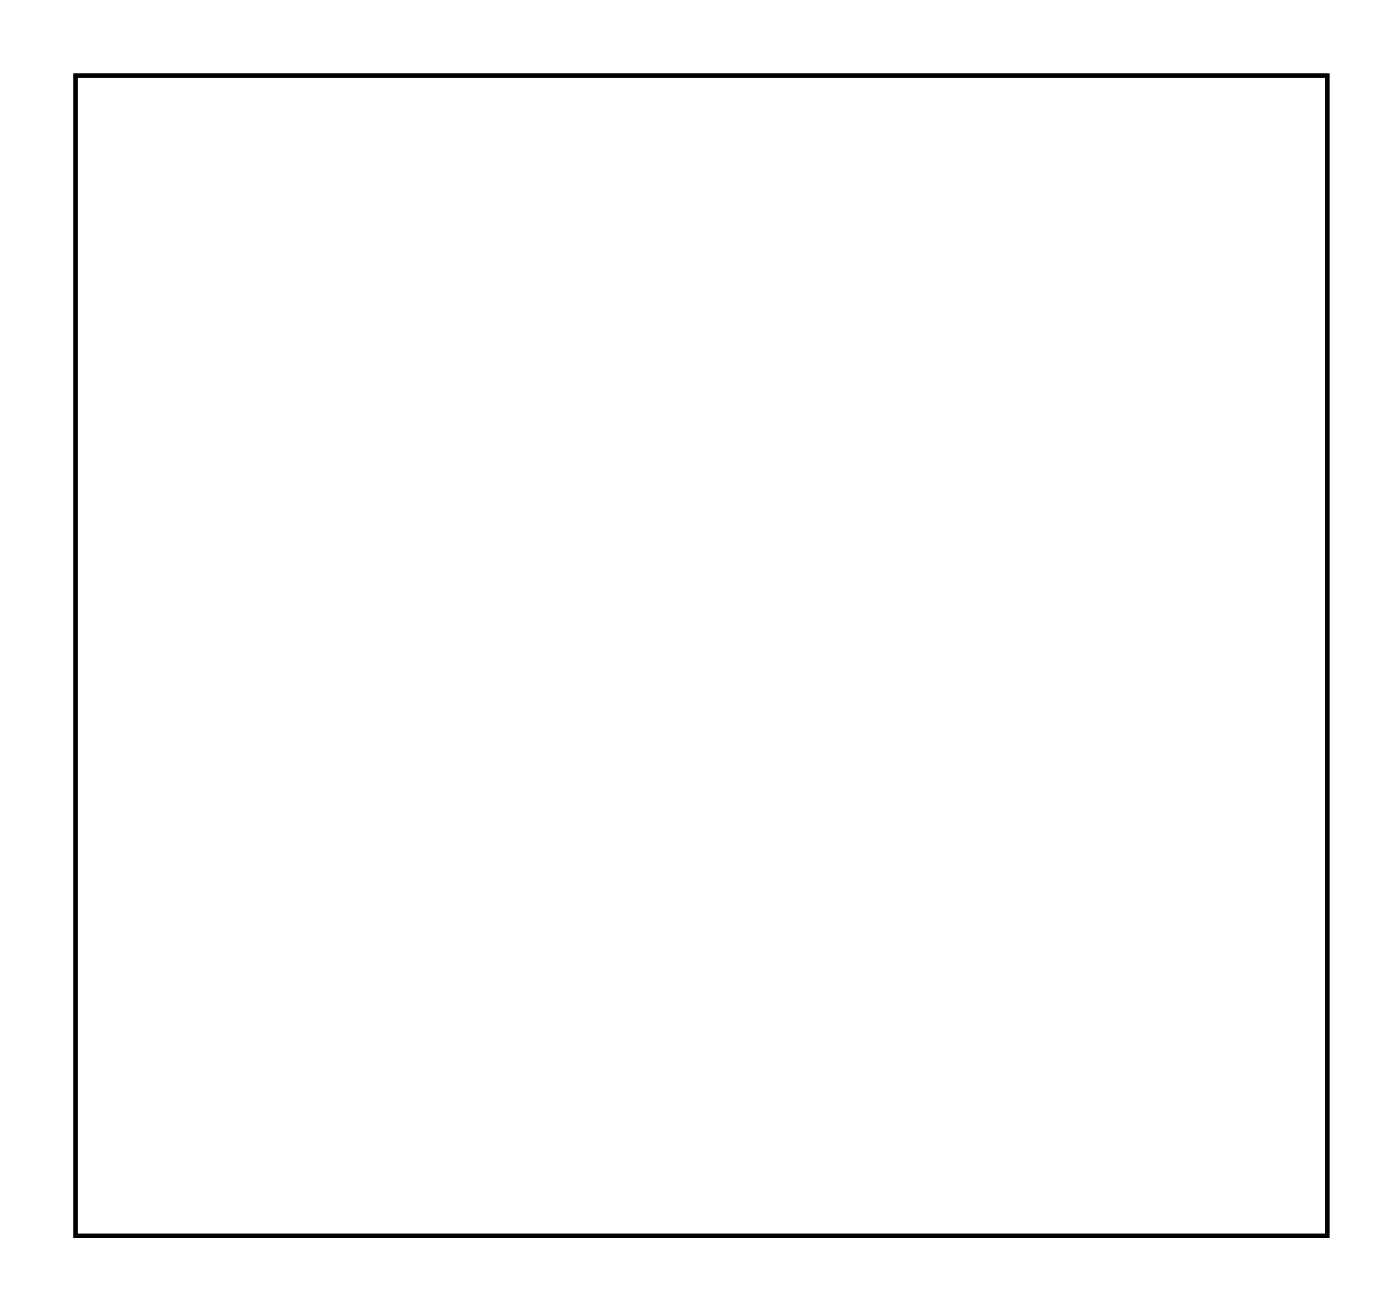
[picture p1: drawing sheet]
<svg xmlns="http://www.w3.org/2000/svg" width="67mm" height="63mm" viewBox="0 0 67 63" stroke-linecap="round" stroke-linejoin="round" font-family="sans-serif">
<path d="M3.6 3.6h60.3v55.8h-60.3z" fill="none" stroke="#000" stroke-width=".2"/>
<path d="M3.6 3.6h60.3v55.8h-60.3zM3.6 3.6v55.8h60.3v-55.8z" fill="#000"/>
<circle cx="48.4" cy="46.9" r=".57" fill="#fff"/>
<circle cx="48.4" cy="46.9" r=".57" fill="none" stroke="#fff" stroke-width=".43"/>
<path d="M47.3 46.4l.4-.2h1.4a.66 .66 0 0 1 .6 .7 .66 .66 0 0 1-.6 .6h-1.4a.66 .66 0 0 1-.6-.4 .66 .66 0 0 1 .2-.7zM48 46.9a.41 .41 0 0 0 .8 0 .41 .41 0 0 0-.8 0z" fill="#fff"/>
<g fill="none" stroke="#fff" stroke-width=".51">
<path d="M47.3 46.4l.4-.2h1.4a.66 .66 0 0 1 .6 .7 .66 .66 0 0 1-.6 .6h-1.4a.66 .66 0 0 1-.6-.4 .66 .66 0 0 1 .2-.7z"/>
<circle cx="48.4" cy="46.9" r=".41"/>
</g>
<circle cx="48.4" cy="44.3" r=".57" fill="#fff"/>
<circle cx="48.4" cy="44.3" r=".57" fill="none" stroke="#fff" stroke-width=".43"/>
<path d="M47.3 43.8l.4-.1h1.4a.66 .66 0 0 1 .6 .6 .66 .66 0 0 1-.6 .7h-1.4a.66 .66 0 0 1-.6-.4 .66 .66 0 0 1 .2-.8zM48 44.3a.41 .41 0 0 0 .8 0 .41 .41 0 0 0-.8 0z" fill="#fff"/>
<g fill="none" stroke="#fff" stroke-width=".51">
<path d="M47.3 43.8l.4-.1h1.4a.66 .66 0 0 1 .6 .6 .66 .66 0 0 1-.6 .7h-1.4a.66 .66 0 0 1-.6-.4 .66 .66 0 0 1 .2-.8z"/>
<circle cx="48.4" cy="44.3" r=".41"/>
</g>
<circle cx="48.4" cy="41.8" r=".57" fill="#fff"/>
<circle cx="48.4" cy="41.8" r=".57" fill="none" stroke="#fff" stroke-width=".43"/>
<path d="M47.3 41.3l.4-.2h1.4a.66 .66 0 0 1 .6 .7 .66 .66 0 0 1-.6 .6h-1.4a.66 .66 0 0 1-.6-.4 .66 .66 0 0 1 .2-.7zM48 41.8a.41 .41 0 0 0 .8 0 .41 .41 0 0 0-.8 0z" fill="#fff"/>
<g fill="none" stroke="#fff" stroke-width=".51">
<path d="M47.3 41.3l.4-.2h1.4a.66 .66 0 0 1 .6 .7 .66 .66 0 0 1-.6 .6h-1.4a.66 .66 0 0 1-.6-.4 .66 .66 0 0 1 .2-.7z"/>
<circle cx="48.4" cy="41.8" r=".41"/>
</g>
<circle cx="48.4" cy="39.2" r=".57" fill="#fff"/>
<circle cx="48.4" cy="39.2" r=".57" fill="none" stroke="#fff" stroke-width=".43"/>
<path d="M47.3 38.8l.4-.2h1.4a.66 .66 0 0 1 .6 .6 .66 .66 0 0 1-.6 .7h-1.4a.66 .66 0 0 1-.6-.4 .66 .66 0 0 1 .2-.7zM48 39.2a.41 .41 0 0 0 .8 0 .41 .41 0 0 0-.8 0z" fill="#fff"/>
<g fill="none" stroke="#fff" stroke-width=".51">
<path d="M47.3 38.8l.4-.2h1.4a.66 .66 0 0 1 .6 .6 .66 .66 0 0 1-.6 .7h-1.4a.66 .66 0 0 1-.6-.4 .66 .66 0 0 1 .2-.7z"/>
<circle cx="48.4" cy="39.2" r=".41"/>
</g>
<circle cx="48.4" cy="36.7" r=".57" fill="#fff"/>
<circle cx="48.4" cy="36.7" r=".57" fill="none" stroke="#fff" stroke-width=".43"/>
<path d="M47.3 36.2l.4-.2h1.4a.66 .66 0 0 1 .6 .7 .66 .66 0 0 1-.6 .7h-1.4a.66 .66 0 0 1-.6-.5 .66 .66 0 0 1 .2-.7zM48 36.7a.41 .41 0 0 0 .8 0 .41 .41 0 0 0-.8 0z" fill="#fff"/>
<g fill="none" stroke="#fff" stroke-width=".51">
<path d="M47.3 36.2l.4-.2h1.4a.66 .66 0 0 1 .6 .7 .66 .66 0 0 1-.6 .7h-1.4a.66 .66 0 0 1-.6-.5 .66 .66 0 0 1 .2-.7z"/>
<circle cx="48.4" cy="36.7" r=".41"/>
</g>
<circle cx="48.4" cy="34.2" r=".57" fill="#fff"/>
<circle cx="48.4" cy="34.2" r=".57" fill="none" stroke="#fff" stroke-width=".43"/>
<path d="M47.3 33.7l.4-.2h1.4a.66 .66 0 0 1 .6 .7 .66 .66 0 0 1-.6 .6h-1.4a.66 .66 0 0 1-.6-.4 .66 .66 0 0 1 .2-.7zM48 34.2a.41 .41 0 0 0 .8 0 .41 .41 0 0 0-.8 0z" fill="#fff"/>
<g fill="none" stroke="#fff" stroke-width=".51">
<path d="M47.3 33.7l.4-.2h1.4a.66 .66 0 0 1 .6 .7 .66 .66 0 0 1-.6 .6h-1.4a.66 .66 0 0 1-.6-.4 .66 .66 0 0 1 .2-.7z"/>
<circle cx="48.4" cy="34.2" r=".41"/>
</g>
<circle cx="48.4" cy="31.6" r=".57" fill="#fff"/>
<circle cx="48.4" cy="31.6" r=".57" fill="none" stroke="#fff" stroke-width=".43"/>
<path d="M47.3 31.1l.4-.1h1.4a.66 .66 0 0 1 .6 .6 .66 .66 0 0 1-.6 .7h-1.4a.66 .66 0 0 1-.6-.4 .66 .66 0 0 1 .2-.8zM48 31.6a.41 .41 0 0 0 .8 0 .41 .41 0 0 0-.8 0z" fill="#fff"/>
<g fill="none" stroke="#fff" stroke-width=".51">
<path d="M47.3 31.1l.4-.1h1.4a.66 .66 0 0 1 .6 .6 .66 .66 0 0 1-.6 .7h-1.4a.66 .66 0 0 1-.6-.4 .66 .66 0 0 1 .2-.8z"/>
<circle cx="48.4" cy="31.6" r=".41"/>
</g>
<circle cx="48.4" cy="29.1" r=".57" fill="#fff"/>
<circle cx="48.4" cy="29.1" r=".57" fill="none" stroke="#fff" stroke-width=".43"/>
<path d="M47.3 28.6l.4-.2h1.4a.66 .66 0 0 1 .6 .7 .66 .66 0 0 1-.6 .6h-1.4a.66 .66 0 0 1-.6-.4 .66 .66 0 0 1 .2-.7zM48 29.1a.41 .41 0 0 0 .8 0 .41 .41 0 0 0-.8 0z" fill="#fff"/>
<g fill="none" stroke="#fff" stroke-width=".51">
<path d="M47.3 28.6l.4-.2h1.4a.66 .66 0 0 1 .6 .7 .66 .66 0 0 1-.6 .6h-1.4a.66 .66 0 0 1-.6-.4 .66 .66 0 0 1 .2-.7z"/>
<circle cx="48.4" cy="29.1" r=".41"/>
</g>
<circle cx="48.4" cy="26.5" r=".57" fill="#fff"/>
<circle cx="48.4" cy="26.5" r=".57" fill="none" stroke="#fff" stroke-width=".43"/>
<path d="M47.3 26.1l.4-.2h1.4a.66 .66 0 0 1 .6 .6 .66 .66 0 0 1-.6 .7h-1.4a.66 .66 0 0 1-.6-.4 .66 .66 0 0 1 .2-.7zM48 26.5a.41 .41 0 0 0 .8 0 .41 .41 0 0 0-.8 0z" fill="#fff"/>
<g fill="none" stroke="#fff" stroke-width=".51">
<path d="M47.3 26.1l.4-.2h1.4a.66 .66 0 0 1 .6 .6 .66 .66 0 0 1-.6 .7h-1.4a.66 .66 0 0 1-.6-.4 .66 .66 0 0 1 .2-.7z"/>
<circle cx="48.4" cy="26.5" r=".41"/>
</g>
<circle cx="48.4" cy="24" r=".57" fill="#fff"/>
<circle cx="48.4" cy="24" r=".57" fill="none" stroke="#fff" stroke-width=".43"/>
<path d="M47.3 23.5l.4-.2h1.4a.66 .66 0 0 1 .6 .7 .66 .66 0 0 1-.6 .7h-1.4a.66 .66 0 0 1-.6-.5 .66 .66 0 0 1 .2-.7zM48 24a.41 .41 0 0 0 .8 0 .41 .41 0 0 0-.8 0z" fill="#fff"/>
<g fill="none" stroke="#fff" stroke-width=".51">
<path d="M47.3 23.5l.4-.2h1.4a.66 .66 0 0 1 .6 .7 .66 .66 0 0 1-.6 .7h-1.4a.66 .66 0 0 1-.6-.5 .66 .66 0 0 1 .2-.7z"/>
<circle cx="48.4" cy="24" r=".41"/>
</g>
<circle cx="48.4" cy="21.5" r=".57" fill="#fff"/>
<circle cx="48.4" cy="21.5" r=".57" fill="none" stroke="#fff" stroke-width=".43"/>
<path d="M47.3 21l.4-.2h1.4a.66 .66 0 0 1 .6 .7 .66 .66 0 0 1-.6 .6h-1.4a.66 .66 0 0 1-.6-.4 .66 .66 0 0 1 .2-.7zM48 21.5a.41 .41 0 0 0 .8 0 .41 .41 0 0 0-.8 0z" fill="#fff"/>
<g fill="none" stroke="#fff" stroke-width=".51">
<path d="M47.3 21l.4-.2h1.4a.66 .66 0 0 1 .6 .7 .66 .66 0 0 1-.6 .6h-1.4a.66 .66 0 0 1-.6-.4 .66 .66 0 0 1 .2-.7z"/>
<circle cx="48.4" cy="21.5" r=".41"/>
</g>
<circle cx="48.4" cy="18.9" r=".57" fill="#fff"/>
<circle cx="48.4" cy="18.9" r=".57" fill="none" stroke="#fff" stroke-width=".43"/>
<path d="M47.3 18.4l.4-.1h1.4a.66 .66 0 0 1 .6 .6 .66 .66 0 0 1-.6 .7h-1.4a.66 .66 0 0 1-.6-.4 .66 .66 0 0 1 .2-.8zM48 18.9a.41 .41 0 0 0 .8 0 .41 .41 0 0 0-.8 0z" fill="#fff"/>
<g fill="none" stroke="#fff" stroke-width=".51">
<path d="M47.3 18.4l.4-.1h1.4a.66 .66 0 0 1 .6 .6 .66 .66 0 0 1-.6 .7h-1.4a.66 .66 0 0 1-.6-.4 .66 .66 0 0 1 .2-.8z"/>
<circle cx="48.4" cy="18.9" r=".41"/>
</g>
<circle cx="48.4" cy="16.4" r=".57" fill="#fff"/>
<circle cx="48.4" cy="16.4" r=".57" fill="none" stroke="#fff" stroke-width=".43"/>
<path d="M47.3 15.9l.4-.2h1.4a.66 .66 0 0 1 .6 .7 .66 .66 0 0 1-.6 .6h-1.4a.66 .66 0 0 1-.6-.4 .66 .66 0 0 1 .2-.7zM48 16.4a.41 .41 0 0 0 .8 0 .41 .41 0 0 0-.8 0z" fill="#fff"/>
<g fill="none" stroke="#fff" stroke-width=".51">
<path d="M47.3 15.9l.4-.2h1.4a.66 .66 0 0 1 .6 .7 .66 .66 0 0 1-.6 .6h-1.4a.66 .66 0 0 1-.6-.4 .66 .66 0 0 1 .2-.7z"/>
<circle cx="48.4" cy="16.4" r=".41"/>
</g>
<circle cx="48.4" cy="13.8" r=".57" fill="#fff"/>
<circle cx="48.4" cy="13.8" r=".57" fill="none" stroke="#fff" stroke-width=".43"/>
<path d="M47.3 13.4l.4-.2h1.4a.66 .66 0 0 1 .6 .6 .66 .66 0 0 1-.6 .7h-1.4a.66 .66 0 0 1-.6-.4 .66 .66 0 0 1 .2-.7zM48 13.8a.41 .41 0 0 0 .8 0 .41 .41 0 0 0-.8 0z" fill="#fff"/>
<g fill="none" stroke="#fff" stroke-width=".51">
<path d="M47.3 13.4l.4-.2h1.4a.66 .66 0 0 1 .6 .6 .66 .66 0 0 1-.6 .7h-1.4a.66 .66 0 0 1-.6-.4 .66 .66 0 0 1 .2-.7z"/>
<circle cx="48.4" cy="13.8" r=".41"/>
</g>
<circle cx="48.4" cy="11.3" r=".57" fill="#fff"/>
<circle cx="48.4" cy="11.3" r=".57" fill="none" stroke="#fff" stroke-width=".43"/>
<path d="M47.3 10.8l.4-.2h1.4a.66 .66 0 0 1 .6 .7 .66 .66 0 0 1-.6 .7h-1.4a.66 .66 0 0 1-.6-.5 .66 .66 0 0 1 .2-.7zM48 11.3a.41 .41 0 0 0 .8 0 .41 .41 0 0 0-.8 0z" fill="#fff"/>
<g fill="none" stroke="#fff" stroke-width=".51">
<path d="M47.3 10.8l.4-.2h1.4a.66 .66 0 0 1 .6 .7 .66 .66 0 0 1-.6 .7h-1.4a.66 .66 0 0 1-.6-.5 .66 .66 0 0 1 .2-.7z"/>
<circle cx="48.4" cy="11.3" r=".41"/>
</g>
<circle cx="23" cy="11.3" r=".57" fill="#fff"/>
<circle cx="23" cy="11.3" r=".57" fill="none" stroke="#fff" stroke-width=".43"/>
<path d="M21.9 10.8l.5-.2h1.3a.66 .66 0 0 1 .7 .7 .66 .66 0 0 1-.7 .7h-1.3a.66 .66 0 0 1-.6-.5 .66 .66 0 0 1 .1-.7zM22.7 11.3a.41 .41 0 0 0 .8 0 .41 .41 0 0 0-.8 0z" fill="#fff"/>
<g fill="none" stroke="#fff" stroke-width=".51">
<path d="M21.9 10.8l.5-.2h1.3a.66 .66 0 0 1 .7 .7 .66 .66 0 0 1-.7 .7h-1.3a.66 .66 0 0 1-.6-.5 .66 .66 0 0 1 .1-.7z"/>
<circle cx="23.1" cy="11.3" r=".41"/>
</g>
<circle cx="23" cy="13.8" r=".57" fill="#fff"/>
<circle cx="23" cy="13.8" r=".57" fill="none" stroke="#fff" stroke-width=".43"/>
<path d="M21.9 13.4l.5-.2h1.3a.66 .66 0 0 1 .7 .6 .66 .66 0 0 1-.7 .7h-1.3a.66 .66 0 0 1-.6-.4 .66 .66 0 0 1 .1-.7zM22.7 13.8a.41 .41 0 0 0 .8 0 .41 .41 0 0 0-.8 0z" fill="#fff"/>
<g fill="none" stroke="#fff" stroke-width=".51">
<path d="M21.9 13.4l.5-.2h1.3a.66 .66 0 0 1 .7 .6 .66 .66 0 0 1-.7 .7h-1.3a.66 .66 0 0 1-.6-.4 .66 .66 0 0 1 .1-.7z"/>
<circle cx="23.1" cy="13.8" r=".41"/>
</g>
<circle cx="23" cy="16.4" r=".57" fill="#fff"/>
<circle cx="23" cy="16.4" r=".57" fill="none" stroke="#fff" stroke-width=".43"/>
<path d="M21.9 15.9l.5-.2h1.3a.66 .66 0 0 1 .7 .7 .66 .66 0 0 1-.7 .6h-1.3a.66 .66 0 0 1-.6-.4 .66 .66 0 0 1 .1-.7zM22.7 16.4a.41 .41 0 0 0 .8 0 .41 .41 0 0 0-.8 0z" fill="#fff"/>
<g fill="none" stroke="#fff" stroke-width=".51">
<path d="M21.9 15.9l.5-.2h1.3a.66 .66 0 0 1 .7 .7 .66 .66 0 0 1-.7 .6h-1.3a.66 .66 0 0 1-.6-.4 .66 .66 0 0 1 .1-.7z"/>
<circle cx="23.1" cy="16.4" r=".41"/>
</g>
<circle cx="23" cy="18.9" r=".57" fill="#fff"/>
<circle cx="23" cy="18.9" r=".57" fill="none" stroke="#fff" stroke-width=".43"/>
<path d="M21.9 18.4l.5-.1h1.3a.66 .66 0 0 1 .7 .6 .66 .66 0 0 1-.7 .7h-1.3a.66 .66 0 0 1-.6-.4 .66 .66 0 0 1 .1-.8zM22.6 18.9a.45 .45 0 0 0 .9 0 .45 .45 0 0 0-.9 0z" fill="#fff"/>
<g fill="none" stroke="#fff" stroke-width=".51">
<path d="M21.9 18.4l.5-.1h1.3a.66 .66 0 0 1 .7 .6 .66 .66 0 0 1-.7 .7h-1.3a.66 .66 0 0 1-.6-.4 .66 .66 0 0 1 .1-.8z"/>
<circle cx="23.1" cy="18.9" r=".41"/>
</g>
<circle cx="23" cy="21.5" r=".57" fill="#fff"/>
<circle cx="23" cy="21.5" r=".57" fill="none" stroke="#fff" stroke-width=".43"/>
<path d="M21.9 21l.5-.2h1.3a.66 .66 0 0 1 .7 .7 .66 .66 0 0 1-.7 .6h-1.3a.66 .66 0 0 1-.6-.4 .66 .66 0 0 1 .1-.7zM22.6 21.5a.41 .41 0 0 0 .8 0 .41 .41 0 0 0-.8 0z" fill="#fff"/>
<g fill="none" stroke="#fff" stroke-width=".51">
<path d="M21.9 21l.5-.2h1.3a.66 .66 0 0 1 .7 .7 .66 .66 0 0 1-.7 .6h-1.3a.66 .66 0 0 1-.6-.4 .66 .66 0 0 1 .1-.7z"/>
<circle cx="23" cy="21.5" r=".41"/>
</g>
<circle cx="23" cy="24" r=".57" fill="#fff"/>
<circle cx="23" cy="24" r=".57" fill="none" stroke="#fff" stroke-width=".43"/>
<path d="M21.9 23.5l.5-.2h1.3a.66 .66 0 0 1 .7 .7 .66 .66 0 0 1-.7 .7h-1.3a.66 .66 0 0 1-.6-.5 .66 .66 0 0 1 .1-.7zM22.7 24a.41 .41 0 0 0 .8 0 .41 .41 0 0 0-.8 0z" fill="#fff"/>
<g fill="none" stroke="#fff" stroke-width=".51">
<path d="M21.9 23.5l.5-.2h1.3a.66 .66 0 0 1 .7 .7 .66 .66 0 0 1-.7 .7h-1.3a.66 .66 0 0 1-.6-.5 .66 .66 0 0 1 .1-.7z"/>
<circle cx="23.1" cy="24" r=".41"/>
</g>
<circle cx="23" cy="26.5" r=".57" fill="#fff"/>
<circle cx="23" cy="26.5" r=".57" fill="none" stroke="#fff" stroke-width=".43"/>
<path d="M21.9 26.1l.5-.2h1.3a.66 .66 0 0 1 .7 .6 .66 .66 0 0 1-.7 .7h-1.3a.66 .66 0 0 1-.6-.4 .66 .66 0 0 1 .1-.7zM22.7 26.5a.41 .41 0 0 0 .8 0 .41 .41 0 0 0-.8 0z" fill="#fff"/>
<g fill="none" stroke="#fff" stroke-width=".51">
<path d="M21.9 26.1l.5-.2h1.3a.66 .66 0 0 1 .7 .6 .66 .66 0 0 1-.7 .7h-1.3a.66 .66 0 0 1-.6-.4 .66 .66 0 0 1 .1-.7z"/>
<circle cx="23.1" cy="26.5" r=".41"/>
</g>
<circle cx="23" cy="29.1" r=".57" fill="#fff"/>
<circle cx="23" cy="29.1" r=".57" fill="none" stroke="#fff" stroke-width=".43"/>
<path d="M21.9 28.6l.5-.2h1.3a.66 .66 0 0 1 .7 .7 .66 .66 0 0 1-.7 .6h-1.3a.66 .66 0 0 1-.6-.4 .66 .66 0 0 1 .1-.7zM22.7 29.1a.41 .41 0 0 0 .8 0 .41 .41 0 0 0-.8 0z" fill="#fff"/>
<g fill="none" stroke="#fff" stroke-width=".51">
<path d="M21.9 28.6l.5-.2h1.3a.66 .66 0 0 1 .7 .7 .66 .66 0 0 1-.7 .6h-1.3a.66 .66 0 0 1-.6-.4 .66 .66 0 0 1 .1-.7z"/>
<circle cx="23.1" cy="29.1" r=".41"/>
</g>
<circle cx="23" cy="31.6" r=".57" fill="#fff"/>
<circle cx="23" cy="31.6" r=".57" fill="none" stroke="#fff" stroke-width=".43"/>
<path d="M21.9 31.1l.5-.1h1.3a.66 .66 0 0 1 .7 .6 .66 .66 0 0 1-.7 .7h-1.3a.66 .66 0 0 1-.6-.4 .66 .66 0 0 1 .1-.8zM22.7 31.6a.41 .41 0 0 0 .8 0 .41 .41 0 0 0-.8 0z" fill="#fff"/>
<g fill="none" stroke="#fff" stroke-width=".51">
<path d="M21.9 31.1l.5-.1h1.3a.66 .66 0 0 1 .7 .6 .66 .66 0 0 1-.7 .7h-1.3a.66 .66 0 0 1-.6-.4 .66 .66 0 0 1 .1-.8z"/>
<circle cx="23.1" cy="31.6" r=".41"/>
</g>
<circle cx="23" cy="34.2" r=".57" fill="#fff"/>
<circle cx="23" cy="34.2" r=".57" fill="none" stroke="#fff" stroke-width=".43"/>
<path d="M21.9 33.7l.5-.2h1.3a.66 .66 0 0 1 .7 .7 .66 .66 0 0 1-.7 .6h-1.3a.66 .66 0 0 1-.6-.4 .66 .66 0 0 1 .1-.7zM22.7 34.2a.41 .41 0 0 0 .8 0 .41 .41 0 0 0-.8 0z" fill="#fff"/>
<g fill="none" stroke="#fff" stroke-width=".51">
<path d="M21.9 33.7l.5-.2h1.3a.66 .66 0 0 1 .7 .7 .66 .66 0 0 1-.7 .6h-1.3a.66 .66 0 0 1-.6-.4 .66 .66 0 0 1 .1-.7z"/>
<circle cx="23.1" cy="34.2" r=".41"/>
</g>
<circle cx="23" cy="36.7" r=".57" fill="#fff"/>
<circle cx="23" cy="36.7" r=".57" fill="none" stroke="#fff" stroke-width=".43"/>
<path d="M21.9 36.2l.5-.2h1.3a.66 .66 0 0 1 .7 .7 .66 .66 0 0 1-.7 .7h-1.3a.66 .66 0 0 1-.6-.5 .66 .66 0 0 1 .1-.7zM22.7 36.7a.41 .41 0 0 0 .8 0 .41 .41 0 0 0-.8 0z" fill="#fff"/>
<g fill="none" stroke="#fff" stroke-width=".51">
<path d="M21.9 36.2l.5-.2h1.3a.66 .66 0 0 1 .7 .7 .66 .66 0 0 1-.7 .7h-1.3a.66 .66 0 0 1-.6-.5 .66 .66 0 0 1 .1-.7z"/>
<circle cx="23.1" cy="36.7" r=".41"/>
</g>
<circle cx="23" cy="39.2" r=".57" fill="#fff"/>
<circle cx="23" cy="39.2" r=".57" fill="none" stroke="#fff" stroke-width=".43"/>
<path d="M21.9 38.8l.5-.2h1.3a.66 .66 0 0 1 .7 .6 .66 .66 0 0 1-.7 .7h-1.3a.66 .66 0 0 1-.6-.4 .66 .66 0 0 1 .1-.7zM22.7 39.2a.41 .41 0 0 0 .8 0 .41 .41 0 0 0-.8 0z" fill="#fff"/>
<g fill="none" stroke="#fff" stroke-width=".51">
<path d="M21.9 38.8l.5-.2h1.3a.66 .66 0 0 1 .7 .6 .66 .66 0 0 1-.7 .7h-1.3a.66 .66 0 0 1-.6-.4 .66 .66 0 0 1 .1-.7z"/>
<circle cx="23.1" cy="39.2" r=".41"/>
</g>
<circle cx="23" cy="41.8" r=".57" fill="#fff"/>
<circle cx="23" cy="41.8" r=".57" fill="none" stroke="#fff" stroke-width=".43"/>
<path d="M21.9 41.3l.5-.2h1.3a.66 .66 0 0 1 .7 .7 .66 .66 0 0 1-.7 .6h-1.3a.66 .66 0 0 1-.6-.4 .66 .66 0 0 1 .1-.7zM22.7 41.8a.41 .41 0 0 0 .8 0 .41 .41 0 0 0-.8 0z" fill="#fff"/>
<g fill="none" stroke="#fff" stroke-width=".51">
<path d="M21.9 41.3l.5-.2h1.3a.66 .66 0 0 1 .7 .7 .66 .66 0 0 1-.7 .6h-1.3a.66 .66 0 0 1-.6-.4 .66 .66 0 0 1 .1-.7z"/>
<circle cx="23.1" cy="41.8" r=".41"/>
</g>
<circle cx="23" cy="44.3" r=".57" fill="#fff"/>
<circle cx="23" cy="44.3" r=".57" fill="none" stroke="#fff" stroke-width=".43"/>
<path d="M21.9 43.8l.5-.1h1.3a.66 .66 0 0 1 .7 .6 .66 .66 0 0 1-.7 .7h-1.3a.66 .66 0 0 1-.6-.4 .66 .66 0 0 1 .1-.8zM22.7 44.3a.41 .41 0 0 0 .8 0 .41 .41 0 0 0-.8 0z" fill="#fff"/>
<g fill="none" stroke="#fff" stroke-width=".51">
<path d="M21.9 43.8l.5-.1h1.3a.66 .66 0 0 1 .7 .6 .66 .66 0 0 1-.7 .7h-1.3a.66 .66 0 0 1-.6-.4 .66 .66 0 0 1 .1-.8z"/>
<circle cx="23.1" cy="44.3" r=".41"/>
</g>
<circle cx="23" cy="46.9" r=".57" fill="#fff"/>
<circle cx="23" cy="46.9" r=".57" fill="none" stroke="#fff" stroke-width=".43"/>
<path d="M21.9 46.4l.5-.2h1.3a.66 .66 0 0 1 .7 .7 .66 .66 0 0 1-.7 .6h-1.3a.66 .66 0 0 1-.6-.4 .66 .66 0 0 1 .1-.7zM22.7 46.9a.41 .41 0 0 0 .8 0 .41 .41 0 0 0-.8 0z" fill="#fff"/>
<g fill="none" stroke="#fff" stroke-width=".51">
<path d="M21.9 46.4l.5-.2h1.3a.66 .66 0 0 1 .7 .7 .66 .66 0 0 1-.7 .6h-1.3a.66 .66 0 0 1-.6-.4 .66 .66 0 0 1 .1-.7z"/>
<circle cx="23.1" cy="46.9" r=".41"/>
</g>
<path d="M58.2 43.5h1.5v1.5h-1.5z" fill="#fff"/>
<path d="M58.2 43.5h1.5v1.5h-1.5z" fill="none" stroke="#fff" stroke-width=".76" stroke-linecap="butt"/>
<circle cx="58.9" cy="44.2" r=".74" fill="#fff"/>
<circle cx="58.9" cy="44.2" r=".74" fill="none" stroke="#fff" stroke-width=".76" stroke-linecap="butt"/>
<circle cx="58.9" cy="46.8" r=".74" fill="#fff"/>
<circle cx="58.9" cy="46.8" r=".74" fill="none" stroke="#fff" stroke-width=".76" stroke-linecap="butt"/>
<circle cx="12.4" cy="44.4" r=".74" fill="#fff"/>
<circle cx="12.4" cy="44.4" r=".74" fill="none" stroke="#fff" stroke-width=".76" stroke-linecap="butt"/>
<circle cx="12.4" cy="41.9" r=".74" fill="#fff"/>
<circle cx="12.4" cy="41.9" r=".74" fill="none" stroke="#fff" stroke-width=".76" stroke-linecap="butt"/>
<circle cx="12.4" cy="39.3" r=".74" fill="#fff"/>
<circle cx="12.4" cy="39.3" r=".74" fill="none" stroke="#fff" stroke-width=".76" stroke-linecap="butt"/>
<circle cx="12.4" cy="36.8" r=".74" fill="#fff"/>
<circle cx="12.4" cy="36.8" r=".74" fill="none" stroke="#fff" stroke-width=".76" stroke-linecap="butt"/>
</svg>
